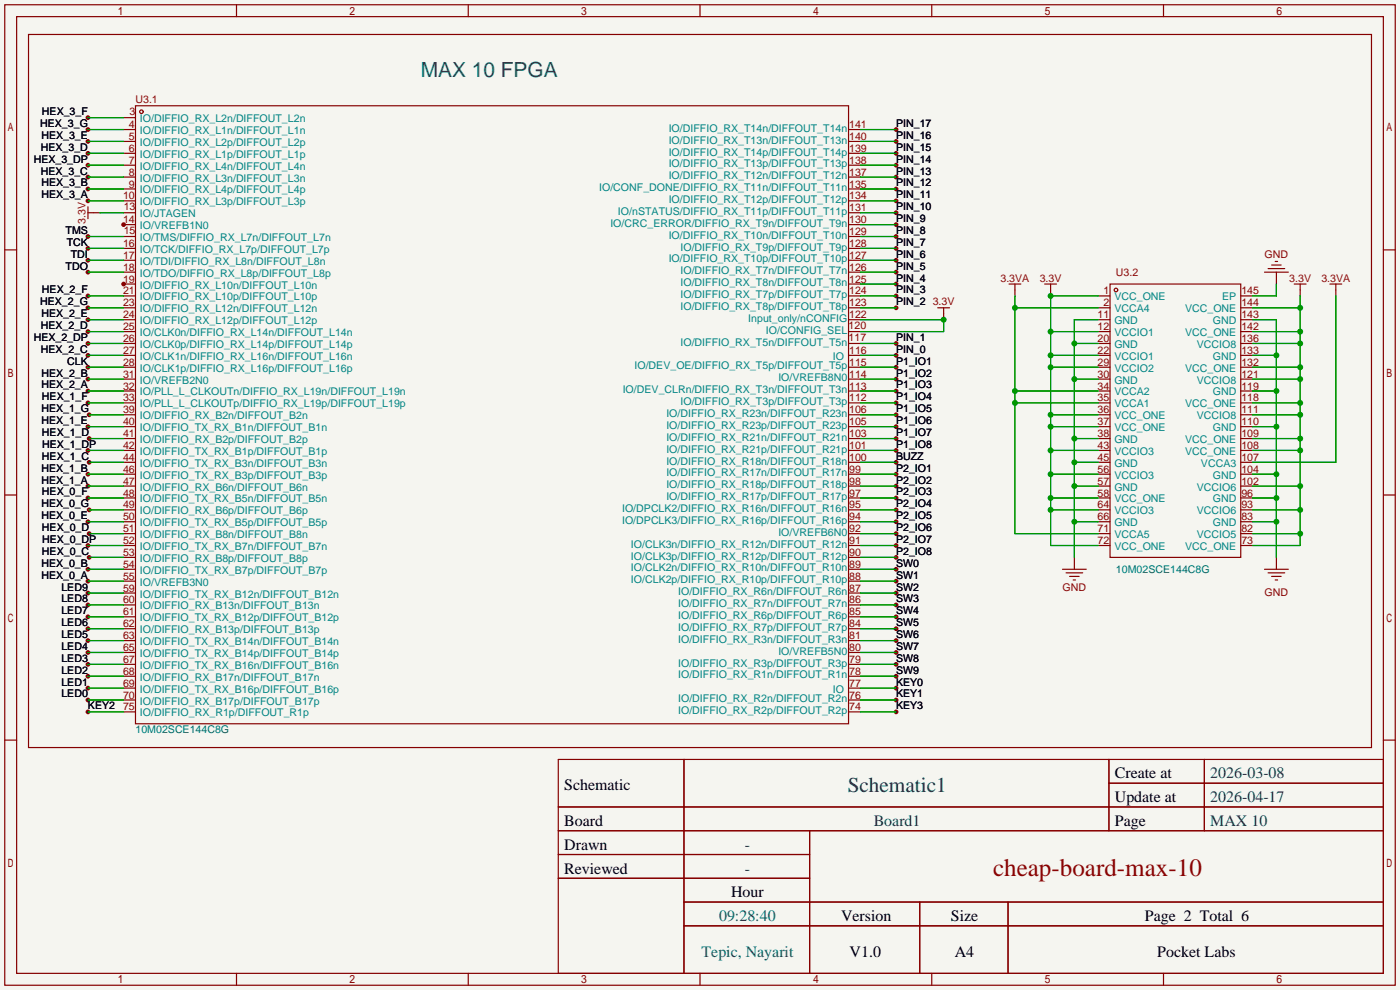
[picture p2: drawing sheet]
<svg xmlns="http://www.w3.org/2000/svg" width="299mm" height="212mm" viewBox="0 0 299 212" stroke-linecap="round" stroke-linejoin="round" font-family="sans-serif">
<defs><g id="words">
<text font-size="5.4" fill="#900" x="212.2" y="187.2">cheap-board-max-10</text>
<text font-size="4.5" fill="#0000c2" x="89.9" y="16.5">MAX 10 FPGA</text>
<text font-size="4.5" fill="#009" x="181.2" y="169.2">Schematic1</text>
<g font-size="3.4">
<text x="238.3" y="166.4">Create at</text>
<text x="120.6" y="168.9">Schematic</text>
<text x="238.3" y="171.4">Update at</text>
<text x="120.6" y="176.5">Board</text>
<text x="238.3" y="176.5">Page</text>
<text x="120.6" y="181.6">Drawn</text>
<text x="120.6" y="186.7">Reviewed</text>
<text x="156.3" y="191.8">Hour</text>
<text x="179.8" y="196.8">Version</text>
<text x="203.2" y="196.8">Size</text>
<text x="244.7" y="196.8">Page 2 Total 6</text>
<text x="181.6" y="204.5">V1.0</text>
<text x="204.1" y="204.5">A4</text>
<text x="247.3" y="204.5">Pocket Labs</text>
</g>
<g font-size="3.4" fill="#009">
<text x="258.7" y="166.4">2026-03-08</text>
<text x="258.7" y="171.4">2026-04-17</text>
<text x="186.7" y="176.5">Board1</text>
<text x="258.7" y="176.5">MAX 10</text>
<text x="159.2" y="181.6">-</text>
<text x="159.2" y="186.7">-</text>
</g>
<g font-size="3.4" fill="#0000c2">
<text x="153.7" y="196.8">09:28:40</text>
<text x="149.9" y="204.5">Tepic, Nayarit</text>
</g>
<g font-size="2.3" fill="#a90000">
<text x="29" y="22.1">U3.1</text>
<text x="18.3" y="47.8" transform="rotate(-90 18.3 47.8)">3.3V</text>
<text x="238.5" y="58.9">U3.2</text>
<text x="270.3" y="55.1">GND</text>
<text x="199.3" y="65.2">3.3V</text>
<text x="213.8" y="60.2">3.3VA</text>
<text x="222.2" y="60.2">3.3V</text>
<text x="275.5" y="60.2">3.3V</text>
<text x="282.4" y="60.2">3.3VA</text>
<text x="227.1" y="126.2">GND</text>
<text x="270.3" y="127.5">GND</text>
</g>
<g font-size="2.3">
<text x="8.6" y="27.1">HEX_3_G</text>
<text x="8.8" y="29.7">HEX_3_E</text>
<text x="9" y="24.6">HEX_3_F</text>
<text x="191.5" y="27.1">PIN_17</text>
<text x="191.5" y="29.7">PIN_16</text>
<text x="7.2" y="34.8">HEX_3_DP</text>
<text x="8.7" y="32.2">HEX_3_D</text>
<text x="191.5" y="32.2">PIN_15</text>
<text x="191.5" y="34.8">PIN_14</text>
<text x="8.7" y="37.3">HEX_3_C</text>
<text x="8.8" y="39.8">HEX_3_B</text>
<text x="191.5" y="37.3">PIN_13</text>
<text x="191.5" y="39.8">PIN_12</text>
<text x="8.8" y="42.4">HEX_3_A</text>
<text x="191.5" y="42.4">PIN_11</text>
<text x="191.5" y="44.9">PIN_10</text>
<text x="191.5" y="47.5">PIN_9</text>
<text x="14" y="50">TMS</text>
<text x="14.3" y="52.5">TCK</text>
<text x="191.5" y="50">PIN_8</text>
<text x="191.5" y="52.5">PIN_7</text>
<text x="14" y="57.6">TDO</text>
<text x="15.1" y="55.1">TDI</text>
<text x="191.5" y="55.1">PIN_6</text>
<text x="191.5" y="57.6">PIN_5</text>
<text x="8.6" y="65.2">HEX_2_G</text>
<text x="9" y="62.7">HEX_2_F</text>
<text x="191.5" y="60.2">PIN_4</text>
<text x="191.5" y="62.7">PIN_3</text>
<text x="191.5" y="65.2">PIN_2</text>
<text x="8.7" y="70.3">HEX_2_D</text>
<text x="8.8" y="67.8">HEX_2_E</text>
<text x="7.2" y="72.9">HEX_2_DP</text>
<text x="8.7" y="75.4">HEX_2_C</text>
<text x="14.4" y="77.9">CLK</text>
<text x="191.5" y="72.9">PIN_1</text>
<text x="191.5" y="75.4">PIN_0</text>
<text x="191.5" y="77.9">P1_IO1</text>
<text x="8.8" y="80.5">HEX_2_B</text>
<text x="8.8" y="83">HEX_2_A</text>
<text x="191.5" y="80.5">P1_IO2</text>
<text x="191.5" y="83">P1_IO3</text>
<text x="8.8" y="88.1">HEX_1_G</text>
<text x="9" y="85.6">HEX_1_F</text>
<text x="191.5" y="85.6">P1_IO4</text>
<text x="191.5" y="88.1">P1_IO5</text>
<text x="8.8" y="90.6">HEX_1_E</text>
<text x="9" y="93.2">HEX_1_D</text>
<text x="9" y="95.7">HEX_1_DP</text>
<text x="191.5" y="90.6">P1_IO6</text>
<text x="191.5" y="95.7">P1_IO8</text>
<text x="191.5" y="93.2">P1_IO7</text>
<text x="8.8" y="100.8">HEX_1_B</text>
<text x="9" y="98.3">HEX_1_C</text>
<text x="191.5" y="98.3">BUZZ</text>
<text x="191.5" y="100.8">P2_IO1</text>
<text x="8.8" y="103.3">HEX_1_A</text>
<text x="9" y="105.9">HEX_0_F</text>
<text x="191.5" y="103.3">P2_IO2</text>
<text x="191.5" y="105.9">P2_IO3</text>
<text x="8.8" y="111">HEX_0_E</text>
<text x="8.8" y="108.4">HEX_0_G</text>
<text x="9" y="113.5">HEX_0_D</text>
<text x="191.5" y="111">P2_IO5</text>
<text x="191.5" y="113.5">P2_IO6</text>
<text x="191.5" y="108.4">P2_IO4</text>
<text x="9" y="118.6">HEX_0_C</text>
<text x="9" y="116">HEX_0_DP</text>
<text x="191.5" y="116">P2_IO7</text>
<text x="191.5" y="118.6">P2_IO8</text>
<text x="8.8" y="121.1">HEX_0_B</text>
<text x="8.8" y="123.7">HEX_0_A</text>
<text x="191.5" y="121.1">SW0</text>
<text x="191.5" y="123.7">SW1</text>
<text x="13.1" y="126.2">LED9</text>
<text x="13.1" y="128.7">LED8</text>
<text x="13.1" y="131.3">LED7</text>
<text x="191.5" y="126.2">SW2</text>
<text x="191.5" y="131.3">SW4</text>
<text x="191.5" y="128.7">SW3</text>
<text x="13.1" y="133.8">LED6</text>
<text x="13.1" y="136.4">LED5</text>
<text x="191.5" y="136.4">SW6</text>
<text x="191.5" y="133.8">SW5</text>
<text x="13.1" y="144">LED2</text>
<text x="13.1" y="138.9">LED4</text>
<text x="13.1" y="141.4">LED3</text>
<text x="191.5" y="141.4">SW8</text>
<text x="191.5" y="144">SW9</text>
<text x="191.5" y="138.9">SW7</text>
<text x="13.1" y="149.1">LED0</text>
<text x="13.1" y="146.5">LED1</text>
<text x="191.5" y="146.5">KEY0</text>
<text x="191.5" y="149.1">KEY1</text>
<text x="18.8" y="151.6">KEY2</text>
<text x="191.5" y="151.6">KEY3</text>
</g>
<g font-size="2.3" fill="#840000">
<text x="27.6" y="27.4">4</text>
<text x="27.6" y="29.9">5</text>
<text x="27.7" y="24.6">3</text>
<text x="181.5" y="29.9">140</text>
<text x="181.5" y="27.4">141</text>
<text x="27.6" y="32.5">6</text>
<text x="27.6" y="35">7</text>
<text x="181.5" y="35">138</text>
<text x="181.5" y="32.5">139</text>
<text x="27.6" y="37.5">8</text>
<text x="27.6" y="40.1">9</text>
<text x="181.5" y="40.1">135</text>
<text x="181.5" y="37.5">137</text>
<text x="26.3" y="42.6">10</text>
<text x="26.3" y="47.7">14</text>
<text x="26.4" y="44.9">13</text>
<text x="181.5" y="47.7">130</text>
<text x="181.5" y="45.2">131</text>
<text x="181.5" y="42.6">134</text>
<text x="26.3" y="52.8">16</text>
<text x="26.4" y="50">15</text>
<text x="181.5" y="52.8">128</text>
<text x="181.5" y="50.2">129</text>
<text x="26.3" y="55.3">17</text>
<text x="26.3" y="57.9">18</text>
<text x="181.5" y="57.9">126</text>
<text x="181.5" y="55.3">127</text>
<text x="26.3" y="60.4">19</text>
<text x="26.3" y="62.9">21</text>
<text x="26.3" y="65.5">23</text>
<text x="181.5" y="62.9">124</text>
<text x="181.5" y="65.5">123</text>
<text x="181.5" y="60.4">125</text>
<text x="235.8" y="62.9">1</text>
<text x="235.8" y="65.5">2</text>
<text x="265.3" y="65.5">144</text>
<text x="265.3" y="62.9">145</text>
<text x="26.3" y="68">24</text>
<text x="26.3" y="70.6">25</text>
<text x="181.4" y="70.3">120</text>
<text x="181.5" y="68">122</text>
<text x="234.6" y="68">11</text>
<text x="234.6" y="70.6">12</text>
<text x="265.3" y="70.6">142</text>
<text x="265.3" y="68">143</text>
<text x="26.3" y="73.1">26</text>
<text x="26.3" y="75.6">27</text>
<text x="181.4" y="72.9">117</text>
<text x="181.5" y="75.6">116</text>
<text x="234.6" y="73.1">20</text>
<text x="234.6" y="75.6">22</text>
<text x="265.3" y="75.6">133</text>
<text x="265.3" y="73.1">136</text>
<text x="26.3" y="78.2">28</text>
<text x="26.3" y="80.7">31</text>
<text x="26.3" y="83.3">32</text>
<text x="181.5" y="83.3">113</text>
<text x="181.5" y="78.2">115</text>
<text x="181.5" y="80.7">114</text>
<text x="234.6" y="78.2">29</text>
<text x="234.6" y="80.7">30</text>
<text x="234.6" y="83.3">34</text>
<text x="265.3" y="83.3">119</text>
<text x="265.3" y="80.7">121</text>
<text x="265.3" y="78.2">132</text>
<text x="26.3" y="85.8">33</text>
<text x="26.3" y="88.3">39</text>
<text x="181.5" y="88.3">106</text>
<text x="181.5" y="85.8">112</text>
<text x="234.6" y="85.8">35</text>
<text x="234.6" y="88.3">36</text>
<text x="265.3" y="88.3">111</text>
<text x="265.3" y="85.8">118</text>
<text x="26.3" y="90.9">40</text>
<text x="26.3" y="96">42</text>
<text x="26.3" y="93.4">41</text>
<text x="181.5" y="96">101</text>
<text x="181.5" y="93.4">103</text>
<text x="181.5" y="90.9">105</text>
<text x="234.6" y="90.9">37</text>
<text x="234.6" y="93.4">38</text>
<text x="234.6" y="96">43</text>
<text x="265.3" y="96">108</text>
<text x="265.3" y="93.4">109</text>
<text x="265.3" y="90.9">110</text>
<text x="26.3" y="98.5">44</text>
<text x="26.3" y="101">46</text>
<text x="181.5" y="101">99</text>
<text x="181.5" y="98.5">100</text>
<text x="234.6" y="98.5">45</text>
<text x="234.6" y="101">56</text>
<text x="265.3" y="101">104</text>
<text x="265.3" y="98.5">107</text>
<text x="26.3" y="106.1">48</text>
<text x="26.3" y="103.6">47</text>
<text x="181.5" y="106.1">97</text>
<text x="181.5" y="103.6">98</text>
<text x="234.6" y="103.6">57</text>
<text x="234.6" y="106.1">58</text>
<text x="265.3" y="106.1">96</text>
<text x="265.3" y="103.6">102</text>
<text x="26.3" y="111.2">50</text>
<text x="26.3" y="108.7">49</text>
<text x="26.3" y="113.7">51</text>
<text x="181.5" y="111.2">94</text>
<text x="181.5" y="113.7">92</text>
<text x="181.5" y="108.7">95</text>
<text x="234.6" y="108.7">64</text>
<text x="234.6" y="111.2">66</text>
<text x="234.6" y="113.7">71</text>
<text x="265.3" y="113.7">82</text>
<text x="265.3" y="111.2">83</text>
<text x="265.3" y="108.7">93</text>
<text x="26.3" y="116.3">52</text>
<text x="26.3" y="118.8">53</text>
<text x="181.5" y="118.8">90</text>
<text x="181.5" y="116.3">91</text>
<text x="234.6" y="116.3">72</text>
<text x="265.3" y="116.3">73</text>
<text x="26.3" y="121.4">54</text>
<text x="26.3" y="123.9">55</text>
<text x="181.5" y="123.9">88</text>
<text x="181.5" y="121.4">89</text>
<text x="26.3" y="126.4">59</text>
<text x="26.3" y="129">60</text>
<text x="26.3" y="131.5">61</text>
<text x="181.5" y="131.5">85</text>
<text x="181.5" y="126.4">87</text>
<text x="181.5" y="129">86</text>
<text x="26.3" y="134.1">62</text>
<text x="26.3" y="136.6">63</text>
<text x="181.5" y="136.6">81</text>
<text x="181.5" y="134.1">84</text>
<text x="26.3" y="139.1">65</text>
<text x="26.3" y="141.7">67</text>
<text x="181.5" y="141.7">79</text>
<text x="181.5" y="139.1">80</text>
<text x="26.3" y="144.2">68</text>
<text x="26.3" y="146.8">69</text>
<text x="26.3" y="149.3">70</text>
<text x="181.5" y="144.2">78</text>
<text x="181.5" y="149.3">76</text>
<text x="181.5" y="146.8">77</text>
<text x="26.3" y="151.8">75</text>
<text x="181.5" y="151.8">74</text>
</g>
<g font-size="2.3" fill="#008484">
<text x="29.9" y="28.6">IO/DIFFIO_RX_L1n/DIFFOUT_L1n</text>
<text x="29.9" y="26.1">IO/DIFFIO_RX_L2n/DIFFOUT_L2n</text>
<text x="142.9" y="28.2">IO/DIFFIO_RX_T14n/DIFFOUT_T14n</text>
<text x="29.9" y="33.7">IO/DIFFIO_RX_L1p/DIFFOUT_L1p</text>
<text x="29.9" y="31.2">IO/DIFFIO_RX_L2p/DIFFOUT_L2p</text>
<text x="142.9" y="35.8">IO/DIFFIO_RX_T13p/DIFFOUT_T13p</text>
<text x="142.9" y="33.2">IO/DIFFIO_RX_T14p/DIFFOUT_T14p</text>
<text x="142.9" y="30.7">IO/DIFFIO_RX_T13n/DIFFOUT_T13n</text>
<text x="29.9" y="38.8">IO/DIFFIO_RX_L3n/DIFFOUT_L3n</text>
<text x="29.9" y="36.3">IO/DIFFIO_RX_L4n/DIFFOUT_L4n</text>
<text x="29.9" y="41.3">IO/DIFFIO_RX_L4p/DIFFOUT_L4p</text>
<text x="128" y="40.9">IO/CONF_DONE/DIFFIO_RX_T11n/DIFFOUT_T11n</text>
<text x="142.9" y="38.3">IO/DIFFIO_RX_T12n/DIFFOUT_T12n</text>
<text x="29.9" y="43.9">IO/DIFFIO_RX_L3p/DIFFOUT_L3p</text>
<text x="29.9" y="46.4">IO/JTAGEN</text>
<text x="132.1" y="45.9">IO/nSTATUS/DIFFIO_RX_T11p/DIFFOUT_T11p</text>
<text x="142.9" y="43.4">IO/DIFFIO_RX_T12p/DIFFOUT_T12p</text>
<text x="29.9" y="51.5">IO/TMS/DIFFIO_RX_L7n/DIFFOUT_L7n</text>
<text x="29.9" y="49">IO/VREFB1N0</text>
<text x="130.4" y="48.5">IO/CRC_ERROR/DIFFIO_RX_T9n/DIFFOUT_T9n</text>
<text x="142.9" y="51">IO/DIFFIO_RX_T10n/DIFFOUT_T10n</text>
<text x="145.4" y="53.6">IO/DIFFIO_RX_T9p/DIFFOUT_T9p</text>
<text x="29.9" y="54">IO/TCK/DIFFIO_RX_L7p/DIFFOUT_L7p</text>
<text x="29.9" y="56.6">IO/TDI/DIFFIO_RX_L8n/DIFFOUT_L8n</text>
<text x="29.9" y="59.1">IO/TDO/DIFFIO_RX_L8p/DIFFOUT_L8p</text>
<text x="142.9" y="56.1">IO/DIFFIO_RX_T10p/DIFFOUT_T10p</text>
<text x="145.4" y="58.6">IO/DIFFIO_RX_T7n/DIFFOUT_T7n</text>
<text x="29.9" y="61.7">IO/DIFFIO_RX_L10n/DIFFOUT_L10n</text>
<text x="29.9" y="64.2">IO/DIFFIO_RX_L10p/DIFFOUT_L10p</text>
<text x="145.4" y="63.7">IO/DIFFIO_RX_T7p/DIFFOUT_T7p</text>
<text x="145.4" y="61.2">IO/DIFFIO_RX_T8n/DIFFOUT_T8n</text>
<text x="238.2" y="64.2">VCC_ONE</text>
<text x="261.2" y="64.2">EP</text>
<text x="29.9" y="66.7">IO/DIFFIO_RX_L12n/DIFFOUT_L12n</text>
<text x="29.9" y="69.3">IO/DIFFIO_RX_L12p/DIFFOUT_L12p</text>
<text x="29.9" y="71.8">IO/CLK0n/DIFFIO_RX_L14n/DIFFOUT_L14n</text>
<text x="145.4" y="66.3">IO/DIFFIO_RX_T8p/DIFFOUT_T8p</text>
<text x="159.9" y="68.8">Input_only/nCONFIG</text>
<text x="163.7" y="71.3">IO/CONFIG_SEL</text>
<text x="238.2" y="66.7">VCCA4</text>
<text x="238.2" y="69.3">GND</text>
<text x="238.2" y="71.8">VCCIO1</text>
<text x="253.3" y="71.8">VCC_ONE</text>
<text x="253.3" y="66.7">VCC_ONE</text>
<text x="259.2" y="69.3">GND</text>
<text x="29.9" y="74.4">IO/CLK0p/DIFFIO_RX_L14p/DIFFOUT_L14p</text>
<text x="29.9" y="76.9">IO/CLK1n/DIFFIO_RX_L16n/DIFFOUT_L16n</text>
<text x="145.4" y="73.9">IO/DIFFIO_RX_T5n/DIFFOUT_T5n</text>
<text x="178" y="76.9">IO</text>
<text x="238.2" y="74.4">GND</text>
<text x="238.2" y="76.9">VCCIO1</text>
<text x="255.8" y="74.4">VCCIO8</text>
<text x="259.2" y="76.9">GND</text>
<text x="29.9" y="79.4">IO/CLK1p/DIFFIO_RX_L16p/DIFFOUT_L16p</text>
<text x="29.9" y="82">IO/VREFB2N0</text>
<text x="135.6" y="79">IO/DEV_OE/DIFFIO_RX_T5p/DIFFOUT_T5p</text>
<text x="166.4" y="81.5">IO/VREFB8N0</text>
<text x="238.2" y="79.4">VCCIO2</text>
<text x="238.2" y="82">GND</text>
<text x="253.3" y="79.4">VCC_ONE</text>
<text x="255.8" y="82">VCCIO8</text>
<text x="29.9" y="84.5">IO/PLL_L_CLKOUTn/DIFFIO_RX_L19n/DIFFOUT_L19n</text>
<text x="29.9" y="87.1">IO/PLL_L_CLKOUTp/DIFFIO_RX_L19p/DIFFOUT_L19p</text>
<text x="29.9" y="89.6">IO/DIFFIO_RX_B2n/DIFFOUT_B2n</text>
<text x="133.1" y="84">IO/DEV_CLRn/DIFFIO_RX_T3n/DIFFOUT_T3n</text>
<text x="142.4" y="89.1">IO/DIFFIO_RX_R23n/DIFFOUT_R23n</text>
<text x="145.4" y="86.6">IO/DIFFIO_RX_T3p/DIFFOUT_T3p</text>
<text x="238.2" y="84.5">VCCA2</text>
<text x="238.2" y="87.1">VCCA1</text>
<text x="238.2" y="89.6">VCC_ONE</text>
<text x="253.3" y="87.1">VCC_ONE</text>
<text x="255.8" y="89.6">VCCIO8</text>
<text x="259.2" y="84.5">GND</text>
<text x="29.9" y="92.1">IO/DIFFIO_TX_RX_B1n/DIFFOUT_B1n</text>
<text x="29.9" y="94.7">IO/DIFFIO_RX_B2p/DIFFOUT_B2p</text>
<text x="142.4" y="94.2">IO/DIFFIO_RX_R21n/DIFFOUT_R21n</text>
<text x="142.4" y="91.7">IO/DIFFIO_RX_R23p/DIFFOUT_R23p</text>
<text x="238.2" y="92.1">VCC_ONE</text>
<text x="238.2" y="94.7">GND</text>
<text x="253.3" y="94.7">VCC_ONE</text>
<text x="259.2" y="92.1">GND</text>
<text x="29.9" y="97.2">IO/DIFFIO_TX_RX_B1p/DIFFOUT_B1p</text>
<text x="29.9" y="99.8">IO/DIFFIO_TX_RX_B3n/DIFFOUT_B3n</text>
<text x="142.4" y="101.8">IO/DIFFIO_RX_R17n/DIFFOUT_R17n</text>
<text x="142.4" y="99.3">IO/DIFFIO_RX_R18n/DIFFOUT_R18n</text>
<text x="142.4" y="96.7">IO/DIFFIO_RX_R21p/DIFFOUT_R21p</text>
<text x="238.2" y="97.2">VCCIO3</text>
<text x="238.2" y="99.8">GND</text>
<text x="253.3" y="97.2">VCC_ONE</text>
<text x="256.7" y="99.8">VCCA3</text>
<text x="29.9" y="102.3">IO/DIFFIO_TX_RX_B3p/DIFFOUT_B3p</text>
<text x="29.9" y="107.4">IO/DIFFIO_TX_RX_B5n/DIFFOUT_B5n</text>
<text x="29.9" y="104.8">IO/DIFFIO_RX_B6n/DIFFOUT_B6n</text>
<text x="142.4" y="106.9">IO/DIFFIO_RX_R17p/DIFFOUT_R17p</text>
<text x="142.4" y="104.4">IO/DIFFIO_RX_R18p/DIFFOUT_R18p</text>
<text x="238.2" y="102.3">VCCIO3</text>
<text x="238.2" y="104.8">GND</text>
<text x="238.2" y="107.4">VCC_ONE</text>
<text x="255.8" y="104.8">VCCIO6</text>
<text x="259.2" y="107.4">GND</text>
<text x="259.2" y="102.3">GND</text>
<text x="29.9" y="112.5">IO/DIFFIO_TX_RX_B5p/DIFFOUT_B5p</text>
<text x="29.9" y="109.9">IO/DIFFIO_RX_B6p/DIFFOUT_B6p</text>
<text x="133" y="112">IO/DPCLK3/DIFFIO_RX_R16p/DIFFOUT_R16p</text>
<text x="133" y="109.4">IO/DPCLK2/DIFFIO_RX_R16n/DIFFOUT_R16n</text>
<text x="238.2" y="109.9">VCCIO3</text>
<text x="238.2" y="112.5">GND</text>
<text x="255.8" y="109.9">VCCIO6</text>
<text x="259.2" y="112.5">GND</text>
<text x="29.9" y="117.5">IO/DIFFIO_TX_RX_B7n/DIFFOUT_B7n</text>
<text x="29.9" y="115">IO/DIFFIO_RX_B8n/DIFFOUT_B8n</text>
<text x="134.8" y="119.6">IO/CLK3p/DIFFIO_RX_R12p/DIFFOUT_R12p</text>
<text x="134.8" y="117.1">IO/CLK3n/DIFFIO_RX_R12n/DIFFOUT_R12n</text>
<text x="166.4" y="114.5">IO/VREFB6N0</text>
<text x="238.2" y="115">VCCA5</text>
<text x="238.2" y="117.5">VCC_ONE</text>
<text x="253.3" y="117.5">VCC_ONE</text>
<text x="255.8" y="115">VCCIO5</text>
<text x="29.9" y="122.6">IO/DIFFIO_TX_RX_B7p/DIFFOUT_B7p</text>
<text x="29.9" y="120.1">IO/DIFFIO_RX_B8p/DIFFOUT_B8p</text>
<text x="29.9" y="125.2">IO/VREFB3N0</text>
<text x="134.8" y="124.7">IO/CLK2p/DIFFIO_RX_R10p/DIFFOUT_R10p</text>
<text x="134.8" y="122.1">IO/CLK2n/DIFFIO_RX_R10n/DIFFOUT_R10n</text>
<text x="29.9" y="127.7">IO/DIFFIO_TX_RX_B12n/DIFFOUT_B12n</text>
<text x="29.9" y="130.2">IO/DIFFIO_RX_B13n/DIFFOUT_B13n</text>
<text x="144.9" y="127.2">IO/DIFFIO_RX_R6n/DIFFOUT_R6n</text>
<text x="144.9" y="129.8">IO/DIFFIO_RX_R7n/DIFFOUT_R7n</text>
<text x="29.9" y="132.8">IO/DIFFIO_TX_RX_B12p/DIFFOUT_B12p</text>
<text x="29.9" y="135.3">IO/DIFFIO_RX_B13p/DIFFOUT_B13p</text>
<text x="29.9" y="137.9">IO/DIFFIO_TX_RX_B14n/DIFFOUT_B14n</text>
<text x="144.9" y="137.4">IO/DIFFIO_RX_R3n/DIFFOUT_R3n</text>
<text x="144.9" y="132.3">IO/DIFFIO_RX_R6p/DIFFOUT_R6p</text>
<text x="144.9" y="134.8">IO/DIFFIO_RX_R7p/DIFFOUT_R7p</text>
<text x="29.9" y="140.4">IO/DIFFIO_TX_RX_B14p/DIFFOUT_B14p</text>
<text x="29.9" y="142.9">IO/DIFFIO_TX_RX_B16n/DIFFOUT_B16n</text>
<text x="144.9" y="142.5">IO/DIFFIO_RX_R3p/DIFFOUT_R3p</text>
<text x="166.4" y="139.9">IO/VREFB5N0</text>
<text x="29.9" y="145.5">IO/DIFFIO_RX_B17n/DIFFOUT_B17n</text>
<text x="29.9" y="148">IO/DIFFIO_TX_RX_B16p/DIFFOUT_B16p</text>
<text x="144.9" y="145">IO/DIFFIO_RX_R1n/DIFFOUT_R1n</text>
<text x="178" y="148">IO</text>
<text x="29.9" y="150.6">IO/DIFFIO_RX_B17p/DIFFOUT_B17p</text>
<text x="29.9" y="153.1">IO/DIFFIO_RX_R1p/DIFFOUT_R1p</text>
<text x="144.9" y="152.6">IO/DIFFIO_RX_R2p/DIFFOUT_R2p</text>
<text x="144.9" y="150.1">IO/DIFFIO_RX_R2n/DIFFOUT_R2n</text>
</g>
<g font-size="2.3" fill="#006464">
<text x="238.5" y="122.4">10M02SCE144C8G</text>
<text x="29" y="156.7">10M02SCE144C8G</text>
</g>
</g></defs>
<path d="M0 0h299.2v211.6h-299.2z" fill="#f5f5f0"/>
<g fill="#850000">
<circle cx="26.4" cy="48" r=".51"/>
<circle cx="26.4" cy="60.7" r=".51"/>
<circle cx="191.5" cy="27.7" r=".51"/>
<circle cx="191.5" cy="30.2" r=".51"/>
<circle cx="191.5" cy="32.8" r=".51"/>
<circle cx="191.5" cy="35.3" r=".51"/>
<circle cx="191.5" cy="37.8" r=".51"/>
<circle cx="191.5" cy="40.4" r=".51"/>
<circle cx="191.5" cy="42.9" r=".51"/>
<circle cx="191.5" cy="45.5" r=".51"/>
<circle cx="191.5" cy="48" r=".51"/>
<circle cx="191.5" cy="50.5" r=".51"/>
<circle cx="191.5" cy="53.1" r=".51"/>
<circle cx="191.5" cy="55.6" r=".51"/>
<circle cx="191.5" cy="58.2" r=".51"/>
<circle cx="191.5" cy="60.7" r=".51"/>
<circle cx="191.5" cy="63.2" r=".51"/>
<circle cx="191.5" cy="65.8" r=".51"/>
<circle cx="191.5" cy="73.4" r=".51"/>
<circle cx="191.5" cy="75.9" r=".51"/>
<circle cx="191.5" cy="78.5" r=".51"/>
<circle cx="191.5" cy="81" r=".51"/>
<circle cx="191.5" cy="83.6" r=".51"/>
<circle cx="191.5" cy="86.1" r=".51"/>
<circle cx="191.5" cy="91.2" r=".51"/>
<circle cx="191.5" cy="96.3" r=".51"/>
<circle cx="191.5" cy="88.6" r=".51"/>
<circle cx="191.5" cy="93.7" r=".51"/>
<circle cx="191.5" cy="98.8" r=".51"/>
<circle cx="191.5" cy="101.3" r=".51"/>
<circle cx="191.5" cy="103.9" r=".51"/>
<circle cx="191.5" cy="106.4" r=".51"/>
<circle cx="191.5" cy="116.6" r=".51"/>
<circle cx="191.5" cy="111.5" r=".51"/>
<circle cx="191.5" cy="114" r=".51"/>
<circle cx="191.5" cy="109" r=".51"/>
<circle cx="191.5" cy="119.1" r=".51"/>
<circle cx="191.5" cy="126.7" r=".51"/>
<circle cx="191.5" cy="121.7" r=".51"/>
<circle cx="191.5" cy="124.2" r=".51"/>
<circle cx="191.5" cy="136.9" r=".51"/>
<circle cx="191.5" cy="131.8" r=".51"/>
<circle cx="191.5" cy="134.4" r=".51"/>
<circle cx="191.5" cy="129.3" r=".51"/>
<circle cx="18.8" cy="32.8" r=".51"/>
<circle cx="18.8" cy="30.2" r=".51"/>
<circle cx="18.8" cy="27.7" r=".51"/>
<circle cx="18.8" cy="25.1" r=".51"/>
<circle cx="18.8" cy="37.8" r=".51"/>
<circle cx="18.8" cy="35.3" r=".51"/>
<circle cx="18.8" cy="42.9" r=".51"/>
<circle cx="18.8" cy="40.4" r=".51"/>
<circle cx="191.5" cy="142" r=".51"/>
<circle cx="191.5" cy="144.5" r=".51"/>
<circle cx="191.5" cy="147.1" r=".51"/>
<circle cx="18.8" cy="149.6" r=".51"/>
<circle cx="18.8" cy="147.1" r=".51"/>
<circle cx="18.8" cy="144.5" r=".51"/>
<circle cx="18.8" cy="126.7" r=".51"/>
<circle cx="18.8" cy="129.3" r=".51"/>
<circle cx="18.8" cy="131.8" r=".51"/>
<circle cx="18.8" cy="134.4" r=".51"/>
<circle cx="18.8" cy="136.9" r=".51"/>
<circle cx="18.8" cy="139.4" r=".51"/>
<circle cx="18.8" cy="142" r=".51"/>
<circle cx="191.5" cy="149.6" r=".51"/>
<circle cx="18.8" cy="116.6" r=".51"/>
<circle cx="18.8" cy="121.7" r=".51"/>
<circle cx="19" cy="119.1" r=".51"/>
<circle cx="18.8" cy="124.2" r=".51"/>
<circle cx="18.8" cy="106.4" r=".51"/>
<circle cx="18.8" cy="111.5" r=".51"/>
<circle cx="19" cy="109" r=".51"/>
<circle cx="19" cy="114" r=".51"/>
<circle cx="18.8" cy="96.3" r=".51"/>
<circle cx="19" cy="98.8" r=".51"/>
<circle cx="18.8" cy="101.3" r=".51"/>
<circle cx="18.8" cy="103.9" r=".51"/>
<circle cx="18.8" cy="86.1" r=".51"/>
<circle cx="18.8" cy="91.2" r=".51"/>
<circle cx="19" cy="88.6" r=".51"/>
<circle cx="19" cy="93.7" r=".51"/>
<circle cx="18.8" cy="81" r=".51"/>
<circle cx="18.8" cy="83.6" r=".51"/>
<circle cx="18.8" cy="73.4" r=".51"/>
<circle cx="18.8" cy="75.9" r=".51"/>
<circle cx="18.8" cy="63.2" r=".51"/>
<circle cx="18.8" cy="65.8" r=".51"/>
<circle cx="18.8" cy="68.3" r=".51"/>
<circle cx="18.8" cy="70.9" r=".51"/>
<circle cx="18.8" cy="78.5" r=".51"/>
<circle cx="18.8" cy="58.2" r=".51"/>
<circle cx="18.8" cy="55.6" r=".51"/>
<circle cx="18.8" cy="50.5" r=".51"/>
<circle cx="18.8" cy="53.1" r=".51"/>
<circle cx="191.5" cy="139.4" r=".51"/>
<circle cx="191.5" cy="152.1" r=".51"/>
<circle cx="18.8" cy="152.1" r=".51"/>
</g>
<g fill="none" stroke="#850000" stroke-width=".25">
<path d="M1 1h297.2v209.6h-297.2zM3.6 3.6h292.1v204.4h-292.1zM6.1 7.4h287v152.4h-287zM50.5 1v2.6M100.1 1v2.6M149.6 1v2.6M199.1 1v2.6M248.7 1v2.6M26.4 27.7h2.6M26.4 25.1h2.6M26.4 32.8h2.6M26.4 30.2h2.6"/>
<path d="M26.4 37.8h2.6M26.4 35.3h2.6M29 22.6h152.4v132.1h-152.4zM181.4 27.7h2.5M181.4 32.8h2.5M181.4 30.2h2.5M181.4 37.8h2.5M181.4 35.3h2.5M1 53.4h2.6M18.8 45.5h2.5M18.8 44.2v2.5M26.4 42.9h2.6"/>
<path d="M26.4 40.4h2.6M26.4 45.5h2.6M26.4 50.5h2.6M26.4 48h2.6M26.4 53.1h2.6M26.4 55.6h2.6M26.4 58.2h2.6M181.4 42.9h2.5M181.4 40.4h2.5M181.4 45.5h2.5M181.4 50.5h2.5M181.4 48h2.5"/>
<path d="M181.4 53.1h2.5M181.4 55.6h2.5M181.4 58.2h2.5M270.3 58.2h5M271 57.4h3.6M271.8 56.6h2M272.5 55.9h.5M272.8 58.2v2.5M295.7 53.4h2.5M26.4 60.7h2.6M26.4 63.2h2.6M26.4 65.8h2.6"/>
<path d="M26.4 68.3h2.6M26.4 70.9h2.6M26.4 73.4h2.6M26.4 75.9h2.6M26.4 78.5h2.6M181.4 60.7h2.5M181.4 63.2h2.5M181.4 65.8h2.5M181.4 68.3h2.5M181.4 70.9h2.5M181.4 73.4h2.5M181.4 75.9h2.5"/>
<path d="M181.4 78.5h2.5M200.4 65.8h2.5M201.7 65.8v2.5M215.6 60.7h2.6M216.9 60.7v2.5M223.3 60.7h2.5M224.5 60.7v2.5M234.7 63.2h2.5M234.7 65.8h2.5M234.7 68.3h2.5M234.7 70.9h2.5M234.7 73.4h2.5"/>
<path d="M234.7 75.9h2.5M234.7 78.5h2.5M237.2 60.7h28v58.4h-28zM265.2 63.2h2.5M265.2 65.8h2.5M265.2 68.3h2.5M265.2 70.9h2.5M265.2 73.4h2.5M265.2 75.9h2.5M265.2 78.5h2.5M276.6 60.7h2.5M277.9 60.7v2.5"/>
<path d="M284.2 60.7h2.6M285.5 60.7v2.5M26.4 81h2.6M26.4 83.6h2.6M26.4 86.1h2.6M26.4 91.2h2.6M26.4 88.6h2.6M26.4 96.3h2.6M26.4 93.7h2.6M26.4 98.8h2.6M181.4 81h2.5M181.4 83.6h2.5"/>
<path d="M181.4 86.1h2.5M181.4 91.2h2.5M181.4 88.6h2.5M181.4 96.3h2.5M181.4 93.7h2.5M181.4 98.8h2.5M234.7 81h2.5M234.7 83.6h2.5M234.7 86.1h2.5M234.7 91.2h2.5M234.7 88.6h2.5M234.7 96.3h2.5"/>
<path d="M234.7 93.7h2.5M234.7 98.8h2.5M265.2 81h2.5M265.2 83.6h2.5M265.2 86.1h2.5M265.2 91.2h2.5M265.2 88.6h2.5M265.2 96.3h2.5M265.2 93.7h2.5M265.2 98.8h2.5M1 105.8h2.6M26.4 101.3h2.6"/>
<path d="M26.4 106.4h2.6M26.4 103.9h2.6M26.4 111.5h2.6M26.4 109h2.6M26.4 116.6h2.6M26.4 114h2.6M26.4 119.1h2.6M181.4 101.3h2.5M181.4 106.4h2.5M181.4 103.9h2.5M181.4 111.5h2.5M181.4 109h2.5"/>
<path d="M181.4 116.6h2.5M181.4 114h2.5M181.4 119.1h2.5M229.6 119.1v2.6M234.7 101.3h2.5M234.7 106.4h2.5M234.7 103.9h2.5M234.7 111.5h2.5M234.7 109h2.5M234.7 116.6h2.5M234.7 114h2.5M265.2 101.3h2.5"/>
<path d="M265.2 106.4h2.5M265.2 103.9h2.5M265.2 111.5h2.5M265.2 109h2.5M265.2 116.6h2.5M265.2 114h2.5M272.8 119.1v2.6M295.7 105.8h2.5M26.4 121.7h2.6M26.4 124.2h2.6M26.4 126.7h2.6M26.4 129.3h2.6"/>
<path d="M26.4 131.8h2.6M26.4 134.4h2.6M26.4 136.9h2.6M26.4 139.4h2.6M181.4 121.7h2.5M181.4 124.2h2.5M181.4 126.7h2.5M181.4 129.3h2.5M181.4 131.8h2.5M181.4 134.4h2.5M181.4 136.9h2.5M181.4 139.4h2.5"/>
<path d="M227.1 121.7h5.1M227.8 122.4h3.6M228.6 123.2h2M229.4 124h.5M270.3 121.7h5M271 122.4h3.6M271.8 123.2h2M272.5 124h.5M1 158.2h2.6M26.4 142h2.6M26.4 144.5h2.6M26.4 147.1h2.6"/>
<path d="M26.4 149.6h2.6M26.4 152.1h2.6M181.4 142h2.5M181.4 144.5h2.5M181.4 147.1h2.5M181.4 149.6h2.5M181.4 152.1h2.5M295.7 158.2h2.5M119.3 162.3h176.4v45.7h-176.4zM119.3 172.5h176.4M119.3 177.5h176.4M146.2 162.3v45.7"/>
<path d="M173 177.5v30.5M237 162.3v15.2M237 167.4h58.7M257.4 162.3v15.2M119.3 182.6h53.7M119.3 187.7h53.7M146.2 192.8h149.5M146.2 197.9h149.5M196.6 192.8v15.2M215.4 192.8v15.2M50.5 208v2.6M100.1 208v2.6"/>
<path d="M149.6 208v2.6M199.1 208v2.6M248.7 208v2.6"/>
<circle cx="30.2" cy="23.9" r=".38"/>
<circle cx="238.5" cy="62" r=".38"/>
</g>
<g fill="none" stroke="#009600" stroke-width=".25">
<path d="M18.8 27.7h7.6M18.8 30.2h7.6M18.8 32.8h7.6M18.8 35.3h7.6M18.8 37.8h7.6M18.8 25.1h7.6M183.9 27.7h7.6M183.9 30.2h7.6M183.9 32.8h7.6M183.9 35.3h7.6M183.9 37.8h7.6M18.8 40.4h7.6"/>
<path d="M18.8 42.9h7.6M18.8 50.5h7.6M18.8 53.1h7.6M18.8 55.6h7.6M18.8 58.2h7.6M21.3 45.5h5.1M183.9 40.4h7.6M183.9 42.9h7.6M183.9 45.5h7.6M183.9 48h7.6M183.9 50.5h7.6M183.9 53.1h7.6"/>
<path d="M183.9 55.6h7.6M183.9 58.2h7.6M18.8 63.2h7.6M18.8 65.8h7.6M18.8 68.3h7.6M18.8 70.9h7.6M18.8 73.4h7.6M18.8 75.9h7.6M18.8 78.5h7.6M183.9 60.7h7.6M183.9 63.2h7.6M183.9 65.8h7.6"/>
<path d="M183.9 68.3h17.8v2.6h-17.8M183.9 73.4h7.6M183.9 75.9h7.6M183.9 78.5h7.6M216.9 65.8h17.8M216.9 63.2v50.8h17.8M224.5 70.9h10.2M224.5 75.9h10.2M224.5 78.5h10.2M229.6 73.4h5.1M234.7 63.2h-10.2v53.4h10.2M234.7 68.3h-5.1v50.8"/>
<path d="M267.7 65.8h10.2M267.7 68.3h5.1v50.8M267.7 70.9h10.2M267.7 73.4h10.2M267.7 75.9h5.1M267.7 78.5h10.2M272.8 60.7v2.5h-5.1M277.9 63.2v53.4h-10.2M285.5 63.2v35.6h-17.8M18.8 81h7.6M18.8 83.6h7.6M18.8 86.1h7.6"/>
<path d="M18.8 91.2h7.6M18.8 96.3h7.6M19 88.6h7.4M19 93.7h7.4M19 98.8h7.4M183.9 81h7.6M183.9 83.6h7.6M183.9 86.1h7.6M183.9 91.2h7.6M183.9 96.3h7.6M183.9 88.6h7.6M183.9 93.7h7.6"/>
<path d="M183.9 98.8h7.6M216.9 83.6h17.8M216.9 86.1h17.8M224.5 91.2h10.2M224.5 96.3h10.2M224.5 88.6h10.2M229.6 81h5.1M229.6 93.7h5.1M229.6 98.8h5.1M267.7 81h10.2M267.7 83.6h5.1M267.7 86.1h10.2"/>
<path d="M267.7 91.2h5.1M267.7 96.3h10.2M267.7 88.6h10.2M267.7 93.7h10.2M18.8 101.3h7.6M18.8 103.9h7.6M18.8 106.4h7.6M18.8 116.6h7.6M18.8 111.5h7.6M19 114h7.4M19 109h7.4M19 119.1h7.4"/>
<path d="M183.9 101.3h7.6M183.9 103.9h7.6M183.9 106.4h7.6M183.9 116.6h7.6M183.9 111.5h7.6M183.9 114h7.6M183.9 109h7.6M183.9 119.1h7.6M224.5 101.3h10.2M224.5 106.4h10.2M224.5 109h10.2M229.6 103.9h5.1"/>
<path d="M229.6 111.5h5.1M267.7 101.3h5.1M267.7 103.9h10.2M267.7 106.4h5.1M267.7 111.5h5.1M267.7 114h10.2M267.7 109h10.2M18.8 126.7h7.6M18.8 121.7h7.6M18.8 124.2h7.6M18.8 136.9h7.6M18.8 131.8h7.6"/>
<path d="M18.8 134.4h7.6M18.8 129.3h7.6M18.8 139.4h7.6M183.9 126.7h7.6M183.9 121.7h7.6M183.9 124.2h7.6M183.9 136.9h7.6M183.9 131.8h7.6M183.9 134.4h7.6M183.9 129.3h7.6M183.9 139.4h7.6M18.8 142h7.6"/>
<path d="M18.8 144.5h7.6M18.8 147.1h7.6M18.8 149.6h7.6M18.8 152.1h7.6M183.9 142h7.6M183.9 144.5h7.6M183.9 147.1h7.6M183.9 149.6h7.6M183.9 152.1h7.6"/>
</g>
<g fill="#009600">
<circle cx="201.7" cy="68.3" r=".63"/>
<circle cx="272.8" cy="111.5" r=".63"/>
<circle cx="272.8" cy="106.4" r=".63"/>
<circle cx="272.8" cy="101.3" r=".63"/>
<circle cx="272.8" cy="91.2" r=".63"/>
<circle cx="272.8" cy="83.6" r=".63"/>
<circle cx="272.8" cy="75.9" r=".63"/>
<circle cx="229.6" cy="73.4" r=".63"/>
<circle cx="229.6" cy="81" r=".63"/>
<circle cx="229.6" cy="93.7" r=".63"/>
<circle cx="229.6" cy="98.8" r=".63"/>
<circle cx="229.6" cy="103.9" r=".63"/>
<circle cx="229.6" cy="111.5" r=".63"/>
<circle cx="224.5" cy="63.2" r=".63"/>
<circle cx="224.5" cy="70.9" r=".63"/>
<circle cx="224.5" cy="75.9" r=".63"/>
<circle cx="224.5" cy="78.5" r=".63"/>
<circle cx="224.5" cy="88.6" r=".63"/>
<circle cx="224.5" cy="91.2" r=".63"/>
<circle cx="224.5" cy="96.3" r=".63"/>
<circle cx="224.5" cy="101.3" r=".63"/>
<circle cx="224.5" cy="106.4" r=".63"/>
<circle cx="224.5" cy="109" r=".63"/>
<circle cx="216.9" cy="65.8" r=".63"/>
<circle cx="216.9" cy="83.6" r=".63"/>
<circle cx="216.9" cy="86.1" r=".63"/>
<circle cx="277.9" cy="65.8" r=".63"/>
<circle cx="277.9" cy="70.9" r=".63"/>
<circle cx="277.9" cy="73.4" r=".63"/>
<circle cx="277.9" cy="78.5" r=".63"/>
<circle cx="277.9" cy="81" r=".63"/>
<circle cx="277.9" cy="86.1" r=".63"/>
<circle cx="277.9" cy="88.6" r=".63"/>
<circle cx="277.9" cy="93.7" r=".63"/>
<circle cx="277.9" cy="96.3" r=".63"/>
<circle cx="277.9" cy="103.9" r=".63"/>
<circle cx="277.9" cy="109" r=".63"/>
<circle cx="277.9" cy="114" r=".63"/>
</g>
<use href="#words"/>
</svg>
